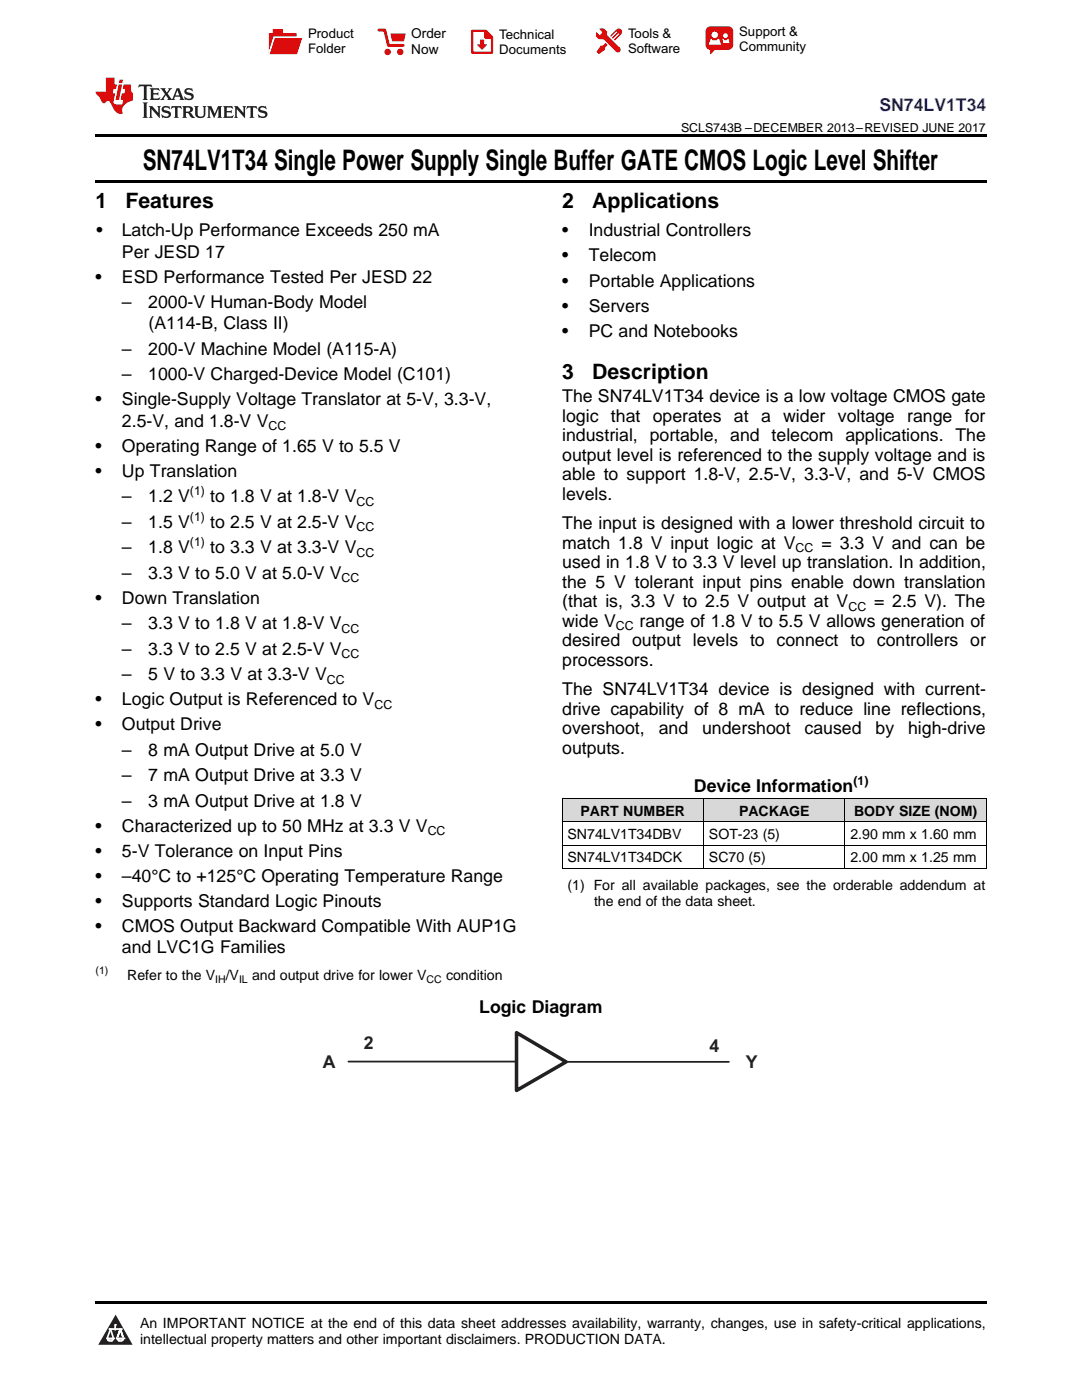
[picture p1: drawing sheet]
<svg xmlns="http://www.w3.org/2000/svg" width="216mm" height="279mm" viewBox="0 0 216 279" stroke-linecap="round" stroke-linejoin="round" font-family="sans-serif">
<defs><g id="words">
<text font-size="5.6" x="28.5" y="33.9">SN74LV1T34 Single Power Supply Single Buffer GATE CMOS Logic Level Shifter</text>
<g font-size="4.2">
<text x="19" y="41.5">1</text>
<text x="25" y="41.5">Features</text>
<text x="112.2" y="41.5">2</text>
<text x="118.2" y="41.5">Applications</text>
<text x="112.2" y="75.6">3</text>
<text x="118.2" y="75.6">Description</text>
</g>
<text font-size="3.5" fill="#00f" x="175.5" y="22.2">SN74LV1T34</text>
<g font-size="3.5">
<text x="19.2" y="47.2">•</text>
<text x="24.3" y="47.2">Latch-Up Performance Exceeds 250 mA</text>
<text x="112.2" y="47.2">•</text>
<text x="117.5" y="47.2">Industrial Controllers</text>
<text x="24.3" y="51.4">Per JESD 17</text>
<text x="112.2" y="52.2">•</text>
<text x="117.5" y="52.2">Telecom</text>
<text x="19" y="56.4">•</text>
<text x="24.3" y="56.4">ESD Performance Tested Per JESD 22</text>
<text x="112.2" y="57.2">•</text>
<text x="117.5" y="57.2">Portable Applications</text>
<text x="24.3" y="61.5">–</text>
<text x="29.6" y="61.5">2000-V Human-Body Model</text>
<text x="29.6" y="65.7">(A114-B, Class II)</text>
<text x="112.2" y="62.2">•</text>
<text x="117.5" y="62.2">Servers</text>
<text x="24.3" y="70.8">–</text>
<text x="29.6" y="70.8">200-V Machine Model (A115-A)</text>
<text x="112.2" y="67.2">•</text>
<text x="117.5" y="67.2">PC and Notebooks</text>
<text x="24.3" y="75.9">–</text>
<text x="29.6" y="75.9">1000-V Charged-Device Model (C101)</text>
<text x="19" y="80.9">•</text>
<text x="24.3" y="80.9">Single-Supply Voltage Translator at 5-V, 3.3-V,</text>
<text x="112.2" y="80.3">The SN74LV1T34 device is a low voltage CMOS gate</text>
<text x="24.3" y="85.1">2.5-V, and 1.8-V V</text>
<text x="112.2" y="84.2">logic</text>
<text x="112.2" y="88.1">industrial, portable, and telecom applications. The</text>
<text x="121.9" y="84.2">that operates</text>
<text x="146.4" y="84.2">at a</text>
<text x="156.3" y="84.2">wider voltage</text>
<text x="181" y="84.2">range for</text>
<text x="19" y="90.1">•</text>
<text x="19" y="95.1">•</text>
<text x="24.3" y="90.1">Operating Range of 1.65 V to 5.5 V</text>
<text x="24.3" y="95.1">Up Translation</text>
<text x="112.2" y="91.9">output level is referenced to the supply voltage and is</text>
<text x="112.2" y="95.8">able to support 1.8-V, 2.5-V, 3.3-V, and 5-V CMOS</text>
<text x="24.3" y="100.2">–</text>
<text x="29.6" y="100.2">1.2 V</text>
<text x="41.9" y="100.2">to 1.8 V at 1.8-V V</text>
<text x="112.2" y="99.7">levels.</text>
<text x="24.3" y="105.3">–</text>
<text x="29.6" y="105.3">1.5 V</text>
<text x="41.9" y="105.3">to 2.5 V at 2.5-V V</text>
<text x="112.2" y="105.7">The input is designed with a lower threshold circuit to</text>
<text x="24.3" y="110.4">–</text>
<text x="29.6" y="110.4">1.8 V</text>
<text x="41.9" y="110.4">to 3.3 V at 3.3-V V</text>
<text x="112.2" y="109.5">match 1.8 V input logic at V</text>
<text x="112.2" y="113.4">used in 1.8 V to 3.3 V level up translation. In addition,</text>
<text x="163.9" y="109.5">= 3.3 V and can be</text>
<text x="24.3" y="115.5">–</text>
<text x="29.6" y="115.5">3.3 V to 5.0 V at 5.0-V V</text>
<text x="112.2" y="117.3">the 5 V tolerant input pins enable down translation</text>
<text x="19" y="120.5">•</text>
<text x="24.3" y="120.5">Down Translation</text>
<text x="24.3" y="125.6">–</text>
<text x="29.6" y="125.6">3.3 V to 1.8 V at 1.8-V V</text>
<text x="112.2" y="121.2">(that is, 3.3 V to 2.5 V output at V</text>
<text x="112.2" y="125.1">wide V</text>
<text x="127.6" y="125.1">range of 1.8 V to 5.5 V allows generation of</text>
<text x="174.4" y="121.2">= 2.5 V). The</text>
<text x="24.3" y="130.6">–</text>
<text x="29.6" y="130.6">3.3 V to 2.5 V at 2.5-V V</text>
<text x="112.2" y="128.9">desired output levels to connect to controllers or</text>
<text x="24.3" y="135.7">–</text>
<text x="29.6" y="135.7">5 V to 3.3 V at 3.3-V V</text>
<text x="112.2" y="132.8">processors.</text>
<text x="19" y="140.7">•</text>
<text x="24.3" y="140.7">Logic Output is Referenced to V</text>
<text x="112.2" y="138.8">The SN74LV1T34 device is designed with current-</text>
<text x="112.2" y="142.7">drive capability of 8 mA to reduce line reflections,</text>
<text x="19" y="145.7">•</text>
<text x="24.3" y="145.7">Output Drive</text>
<text x="112.2" y="146.5">overshoot,</text>
<text x="131.4" y="146.5">and</text>
<text x="140.1" y="146.5">undershoot</text>
<text x="160.5" y="146.5">caused</text>
<text x="174.7" y="146.5">by</text>
<text x="181.2" y="146.5">high-drive</text>
<text x="24.3" y="150.8">–</text>
<text x="24.3" y="155.9">–</text>
<text x="29.6" y="150.8">8 mA Output Drive at 5.0 V</text>
<text x="29.6" y="155.9">7 mA Output Drive at 3.3 V</text>
<text x="112.2" y="150.4">outputs.</text>
<text x="24.3" y="161">–</text>
<text x="29.6" y="161">3 mA Output Drive at 1.8 V</text>
<text x="138.5" y="158.2">Device Information</text>
<text x="19" y="166">•</text>
<text x="24.3" y="166">Characterized up to 50 MHz at 3.3 V V</text>
<text x="19" y="171">•</text>
<text x="24.3" y="171">5-V Tolerance on Input Pins</text>
<text x="19" y="176">•</text>
<text x="24.3" y="176">–40°C to +125°C Operating Temperature Range</text>
<text x="19" y="181">•</text>
<text x="24.3" y="181">Supports Standard Logic Pinouts</text>
<text x="19" y="186">•</text>
<text x="24.3" y="186">CMOS Output Backward Compatible With AUP1G</text>
<text x="24.3" y="190.3">and LVC1G Families</text>
<text x="95.6" y="202.2">Logic Diagram</text>
</g>
<g font-size="3.5" fill="#231f20">
<text x="72.6" y="209.4">2</text>
<text x="141.5" y="210">4</text>
<text x="64.4" y="213.2">A</text>
<text x="148.8" y="213.1">Y</text>
</g>
<g font-size="2.8">
<text x="113.2" y="167.5">SN74LV1T34DBV</text>
<text x="115.8" y="162.8">PART NUMBER</text>
<text x="141.5" y="167.5">SOT-23 (5)</text>
<text x="147.5" y="162.8">PACKAGE</text>
<text x="169.7" y="167.5">2.90 mm x 1.60 mm</text>
<text x="170.4" y="162.8">BODY SIZE (NOM)</text>
<text x="113.2" y="172.1">SN74LV1T34DCK</text>
<text x="141.5" y="172.1">SC70 (5)</text>
<text x="169.7" y="172.1">2.00 mm x 1.25 mm</text>
<text x="113.2" y="177.6">(1) For all available packages, see the orderable addendum at</text>
<text x="118.5" y="180.8">the end of the data sheet.</text>
<text x="25.4" y="195.5">Refer to the V</text>
<text x="45" y="195.5">/V</text>
<text x="50.3" y="195.5">and output drive for lower V</text>
<text x="89" y="195.5">condition</text>
<text x="27.9" y="265">An IMPORTANT NOTICE at the end of this data sheet addresses availability, warranty, changes, use in safety-critical applications,</text>
<text x="27.9" y="268.2">intellectual property matters and other important disclaimers. PRODUCTION DATA.</text>
</g>
<g font-size="2.7">
<text x="82.1" y="7.7">Order</text>
<text x="82.1" y="10.7">Now</text>
</g>
<g font-size="2.6">
<text x="61.5" y="7.6">Product</text>
<text x="61.5" y="10.6">Folder</text>
<text x="99.6" y="7.8">Technical</text>
<text x="99.6" y="10.8">Documents</text>
<text x="125.3" y="7.6">Tools &amp;</text>
<text x="125.3" y="10.6">Software</text>
<text x="147.5" y="7.2">Support &amp;</text>
<text x="147.5" y="10.2">Community</text>
</g>
<g font-size="2.5">
<text x="135.9" y="26.3">SCLS743B –DECEMBER 2013–REVISED JUNE 2017</text>
<text x="53.6" y="85.8">CC</text>
<text x="37.9" y="98.8">(1)</text>
<text x="71.2" y="100.9">CC</text>
<text x="37.9" y="103.9">(1)</text>
<text x="71.2" y="106">CC</text>
<text x="37.9" y="109">(1)</text>
<text x="71.2" y="111.1">CC</text>
<text x="158.7" y="110.2">CC</text>
<text x="68.2" y="116.2">CC</text>
<text x="122.9" y="125.8">CC</text>
<text x="169.3" y="121.9">CC</text>
<text x="68.2" y="126.3">CC</text>
<text x="68.2" y="131.3">CC</text>
<text x="65.2" y="136.4">CC</text>
<text x="74.7" y="141.4">CC</text>
<text x="170.3" y="156.7">(1)</text>
<text x="85.3" y="166.7">CC</text>
</g>
<g font-size="2.1">
<text x="19" y="194.4">(1)</text>
<text x="42.9" y="196.1">IH</text>
<text x="47.7" y="196.1">IL</text>
<text x="85.1" y="196.1">CC</text>
</g>
</g></defs>
<g fill="#d8d8d8">
<path d="M112.2 159.4h28.2v4.7h-28.2z"/>
<path d="M140.4 159.4h28.2v4.7h-28.2z"/>
<path d="M168.6 159.4h28.2v4.7h-28.2z"/>
</g>
<path d="M23.1 262.4l3.4 6h-6.9z" fill="#231f20"/>
<path d="M21.4 267.1h1.2l-.3 .5h-.3a.55 .55 0 0 1-.6-.5z" fill-rule="evenodd" fill="#fff"/>
<path d="M21.4 267.1h1.2l-.3 .5h-.3a.55 .55 0 0 1-.6-.5z" fill="none" stroke="#231f20" stroke-width=".34"/>
<path d="M21.4 267.1l1.2 .1-.3 .4h-.5z" fill="none" stroke="#fff" stroke-width=".34"/>
<path d="M23 265.3h.1" fill="none" stroke="#fff" stroke-width=".34"/>
<path d="M23 264.4v.9z" fill="#fff"/>
<path d="M23 264.4v.9z" fill="none" stroke="#fff" stroke-width=".34"/>
<circle cx="23" cy="264.4" r=".17" fill="#fff"/>
<path d="M21.9 265.2h.1" fill="none" stroke="#fff" stroke-width=".34"/>
<path d="M21.9 265.2h2.3z" fill="#fff"/>
<path d="M21.9 265.2h2.3z" fill="none" stroke="#fff" stroke-width=".34"/>
<circle cx="24.2" cy="265.2" r=".17" fill="#fff"/>
<path d="M23.3 267.1h.1" fill="none" stroke="#fff" stroke-width=".34"/>
<path d="M24 265.2l-.7 1.9z" fill="#fff"/>
<path d="M24 265.2l-.7 1.9z" fill="none" stroke="#fff" stroke-width=".34"/>
<path d="M24 265.2l.7 1.9z" fill="#fff"/>
<path d="M24 265.2l.7 1.9z" fill="none" stroke="#fff" stroke-width=".34"/>
<path d="M24.6 267.1h.1" fill="none" stroke="#fff" stroke-width=".34"/>
<circle cx="21.4" cy="267.1" r=".17" fill="#fff"/>
<path d="M22.1 265.2l-.7 1.9z" fill="#fff"/>
<path d="M22.1 265.2l-.7 1.9z" fill="none" stroke="#fff" stroke-width=".34"/>
<path d="M22.1 265.2l.5 1.9z" fill="#fff"/>
<path d="M22.1 265.2l.5 1.9z" fill="none" stroke="#fff" stroke-width=".34"/>
<circle cx="22.6" cy="267.1" r=".17" fill="#fff"/>
<path d="M23.4 267.1h1.3a.65 .65 0 0 1-.7 .5 .65 .65 0 0 1-.6-.5z" fill-rule="evenodd" fill="#fff"/>
<path d="M23.4 267.1h1.3a.65 .65 0 0 1-.7 .5 .65 .65 0 0 1-.6-.5z" fill="none" stroke="#231f20" stroke-width=".34"/>
<path d="M23.4 267.1h1.3l-.4 .5h-.6z" fill="none" stroke="#fff" stroke-width=".34"/>
<path d="M23.3 267.1h.1" fill="none" stroke="#fff" stroke-width=".34"/>
<circle cx="24.7" cy="267.1" r=".17" fill="#fff"/>
<path d="M19 35.9h177.8v.5h-177.8zM19 26.8h177.8v.6h-177.8zM19 259.7h177.8v.5h-177.8z" fill="#000"/>
<path d="M69.5 211.9h33.6M113 211.9h32.5" fill="none" stroke="#231f20" stroke-width=".35"/>
<path d="M103.1 206.1l9.9 5.8-9.9 5.7z" fill="none" stroke="#231f20" stroke-width=".71"/>
<path d="M112.2 159.4h84.6M112.2 159.4v14M140.4 159.4v14M168.6 159.4v14M196.8 159.4v14M112.2 173.3h84.6M112.2 168.7h84.6M112.2 164h84.6" fill="none" stroke="#000" stroke-width=".2"/>
<path d="M27.7 16.9l-.1 .6 .6-.3h.5v.2v2.2l-.2 .4h1l-.2-.4v-2.2v-.2h.5l.6 .3-.2-.6zM29.9 17.6l.2 .4v1.6l-.2 .4h1.9l.1-.6a1.09 1.09 0 0 1-1.3 .1v-.6h.6l.4 .2v-.7l-.2 .2h-.8v-.6l.2-.1a1.01 1.01 0 0 1 1 .3l-.1-.6zM32 17.6l.9 1.2-1 1.2h.9l-.2-.3 .5-.7 .5 .7-.3 .3h1.7l-.2-.3 .1-.4h1l.1 .4-.2 .3h1l-.3-.4-.7-2h-.5l-1 2.2-.8-1.1 .9-1.1h-.9l.2 .2-.4 .7-.4-.7 .2-.2zM35.4 18l.4 1h-.8zM37 17.7a.66 .66 0 0 0-.2 .8 .66 .66 0 0 0 .6 .4l.7 .2 .1 .2a.8 .8 0 0 1-.7 .4 .8 .8 0 0 1-.7-.5l.1 .8 .2-.2a.94 .94 0 0 0 1.1 .1 .94 .94 0 0 0 .4-.9 1.48 1.48 0 0 0-1.3-.6v-.4a1.1 1.1 0 0 1 1.2 .2l-.2-.6-.2 .1-.5-.1zM28.5 20.4l.2 .4v2.3l-.2 .4h1l-.2-.4v-2.3l.2-.4zM29.7 21.2l.2 .4v1.5l-.2 .4h.8l-.3-.4 .1-1.3 1.6 1.8v-2l.2-.4h-.7l.2 .2v1.1l-1.2-1.3zM32.5 21.3a.66 .66 0 0 0-.2 .8 .66 .66 0 0 0 .6 .4l.6 .2 .2 .2a.8 .8 0 0 1-.8 .4 .8 .8 0 0 1-.7-.5l.2 .7 .2-.1a.94 .94 0 0 0 1 .1 .94 .94 0 0 0 .5-1 1.47 1.47 0 0 0-1.3-.6l-.1-.3a1.1 1.1 0 0 1 1.3 .2l-.2-.6-.2 .1-.5-.2zM34.3 21.2l-.2 .6a.64 .64 0 0 1 .8-.3v1.6l-.2 .4h1l-.3-.4 .1-1.6a.66 .66 0 0 1 .8 .3l-.2-.6zM36.3 21.2l.3 .4v1.5l-.3 .4h1l-.2-.2v-.7h.5l.1 .1a.8 .8 0 0 0 1.2 .7l-1-1a.62 .62 0 0 0 .6-.5 .62 .62 0 0 0-.6-.7zM37.1 21.5h.1a.48 .48 0 0 1 .6 0 .48 .48 0 0 1 .1 .6l-.2 .1-.6 .1zM38.7 21.2l.2 .2a2.29 2.29 0 0 0 .4 2 1.05 1.05 0 0 0 1.7-.7v-1.3l.2-.2h-.8l.2 .4v1.1a.61 .61 0 0 1-.6 .6 .61 .61 0 0 1-.6-.6v-1.1l.3-.4zM41.3 21.2l.3 .4v1.5l-.3 .4h.8l-.2-.4v-1.4l.8 1.9 .9-1.9v1.4l-.2 .4h.9l-.2-.4v-1.5l.2-.4h-.8l-.7 1.5-.6-1.5zM44.5 21.2l.2 .4v1.5l-.2 .4h1.9l.2-.6a1.1 1.1 0 0 1-1.4 .2v-.7h.6l.4 .2v-.6l-.2 .1-.8 .1v-.6l.2-.1a1.02 1.02 0 0 1 1.1 .2l-.2-.5zM46.7 21.2l.2 .4v1.5l-.2 .4h.8l-.3-.4 .1-1.3 1.6 1.8v-2l.2-.4h-.7l.2 .2v1.1l-1.2-1.3zM49.3 21.2l-.1 .6a.64 .64 0 0 1 .8-.3v1.6l-.3 .4h1l-.2-.4v-1.6a.66 .66 0 0 1 .8 .3l-.1-.6zM51.7 21.3a.66 .66 0 0 0-.2 .7 .66 .66 0 0 0 .7 .5l.6 .2 .1 .2a.8 .8 0 0 1-.7 .4 .8 .8 0 0 1-.7-.5l.1 .7 .2-.1a.94 .94 0 0 0 1.1 .1 .94 .94 0 0 0 .4-1 1.48 1.48 0 0 0-1.2-.6l-.1-.3a1.1 1.1 0 0 1 1.2 .2l-.2-.6-.1 .1-.6-.2z" fill="#231f20"/>
<path d="M21.1 15.5v2.8h-2v.4l.9 .9a.96 .96 0 0 0 1 1 .59 .59 0 0 1 .5-.4 .59 .59 0 0 1 .5 .3l.4 .8a1.61 1.61 0 0 0 2.1 1.3 1.63 1.63 0 0 1 1.1-2.2l.9-.3v-1.5a1.6 1.6 0 0 1-.4-1.7h-1.4l-.2 .9h.5l-.2 .8h-.5l-.2 1v.3h.5l-.2 .9h-.7a.74 .74 0 0 1-1-.6l.3-1.6h-.5l.2-.8h.5l.1-.9h-.4v-1.4zM23.7 16.9l-.7 3h.8l.6-3zM23.8 15.9l-.1 .7h.7l.2-.7z" fill="#ee1d23"/>
<g fill="#d60000">
<path d="M54.4 5.8h2v.8h2.8v4.2h-5.5v-4.2h.7z" fill-rule="evenodd"/>
<path d="M54.7 7.5h5.6l-1 3.3h-5.6z" fill-rule="evenodd"/>
</g>
<path d="M54.6 7.4h5.8l-.1 .1h-5.5l-1.1 3.3z" fill-rule="evenodd" fill="#fff"/>
<path d="M54.6 7.4h5.8l-.1 .1h-5.5l-1.1 3.3z" fill="none" stroke="#fff" stroke-width=".2"/>
<path d="M75.6 6h1.2l.7 3.1h3" fill="none" stroke="#d60000" stroke-width=".56"/>
<g fill="#d60000">
<path d="M77.9 6.7h3.1l-.4 1.5h-2.3z" fill-rule="evenodd"/>
<circle cx="77.3" cy="10.4" r=".64"/>
<circle cx="79.9" cy="10.4" r=".64"/>
</g>
<path d="M94.2 6.2h2.7l1.3 1.2v3.1h-4z" fill="none" stroke="#d60000" stroke-width=".44"/>
<g fill="#d60000">
<path d="M95.8 7.9h.8v1h.6l-1 1.1-1-1v-.1h.6z" fill-rule="evenodd"/>
<path d="M96.6 6.2h.3l1.3 1.2v.4h-1.3l-.3-.4z" fill-rule="evenodd"/>
<path d="M119.6 5.7h.9l.6 .6 .1 .7 2.5 2.5-.8 .8-2.3-2.3-1.1-.2-.6-.6v-.8l.7 .6 .5-.4v-.2l-.4-.5z" fill-rule="evenodd"/>
<path d="M119.9 9.1h.4l.5-.5 .4 .4-.5 .5v.4l-1.2 .9-.5-.5z" fill-rule="evenodd"/>
<path d="M123 5.9a.67 .67 0 0 1 .9 0 .67 .67 0 0 1 0 .9z" fill-rule="evenodd"/>
<path d="M123 5.9l.9 .9-1.2 1.2h-.2l.1-.2 .9-.9 .1-.2h-.3l-.9 1h-.2v-.2l.9-1 .1-.2h-.3l-.9 1h-.2v-.2z" fill-rule="evenodd"/>
<circle cx="123.3" cy="9.9" r=".54"/>
</g>
<path d="M121.1 6.3l-.1 .7" fill="none" stroke="#d60000" stroke-width=".2"/>
<g fill="#d60000">
<path d="M141.1 5.5l.6-.2h3.6a.95 .95 0 0 1 1 .9v2.8a.95 .95 0 0 1-1 .9h-3.6a.95 .95 0 0 1-.9-.9v-2.8z" fill-rule="evenodd"/>
<path d="M141.7 9.9h.9l-.7 .9h-.2z" fill-rule="evenodd"/>
</g>
<g fill="#fff">
<path d="M144.3 8.6h1.3z"/>
<path d="M141.8 7.8h.3l.1 .2h.8l.2-.2h.3l.4 1.1h-2.5z" fill-rule="evenodd"/>
<path d="M144.2 7.8h.2l.2 .2h.4l.2-.2h.2l.2 .8h-1.3z" fill-rule="evenodd"/>
<circle cx="142.6" cy="6.9" r=".65"/>
<circle cx="144.8" cy="7.1" r=".48"/>
</g>
<use href="#words"/>
</svg>
